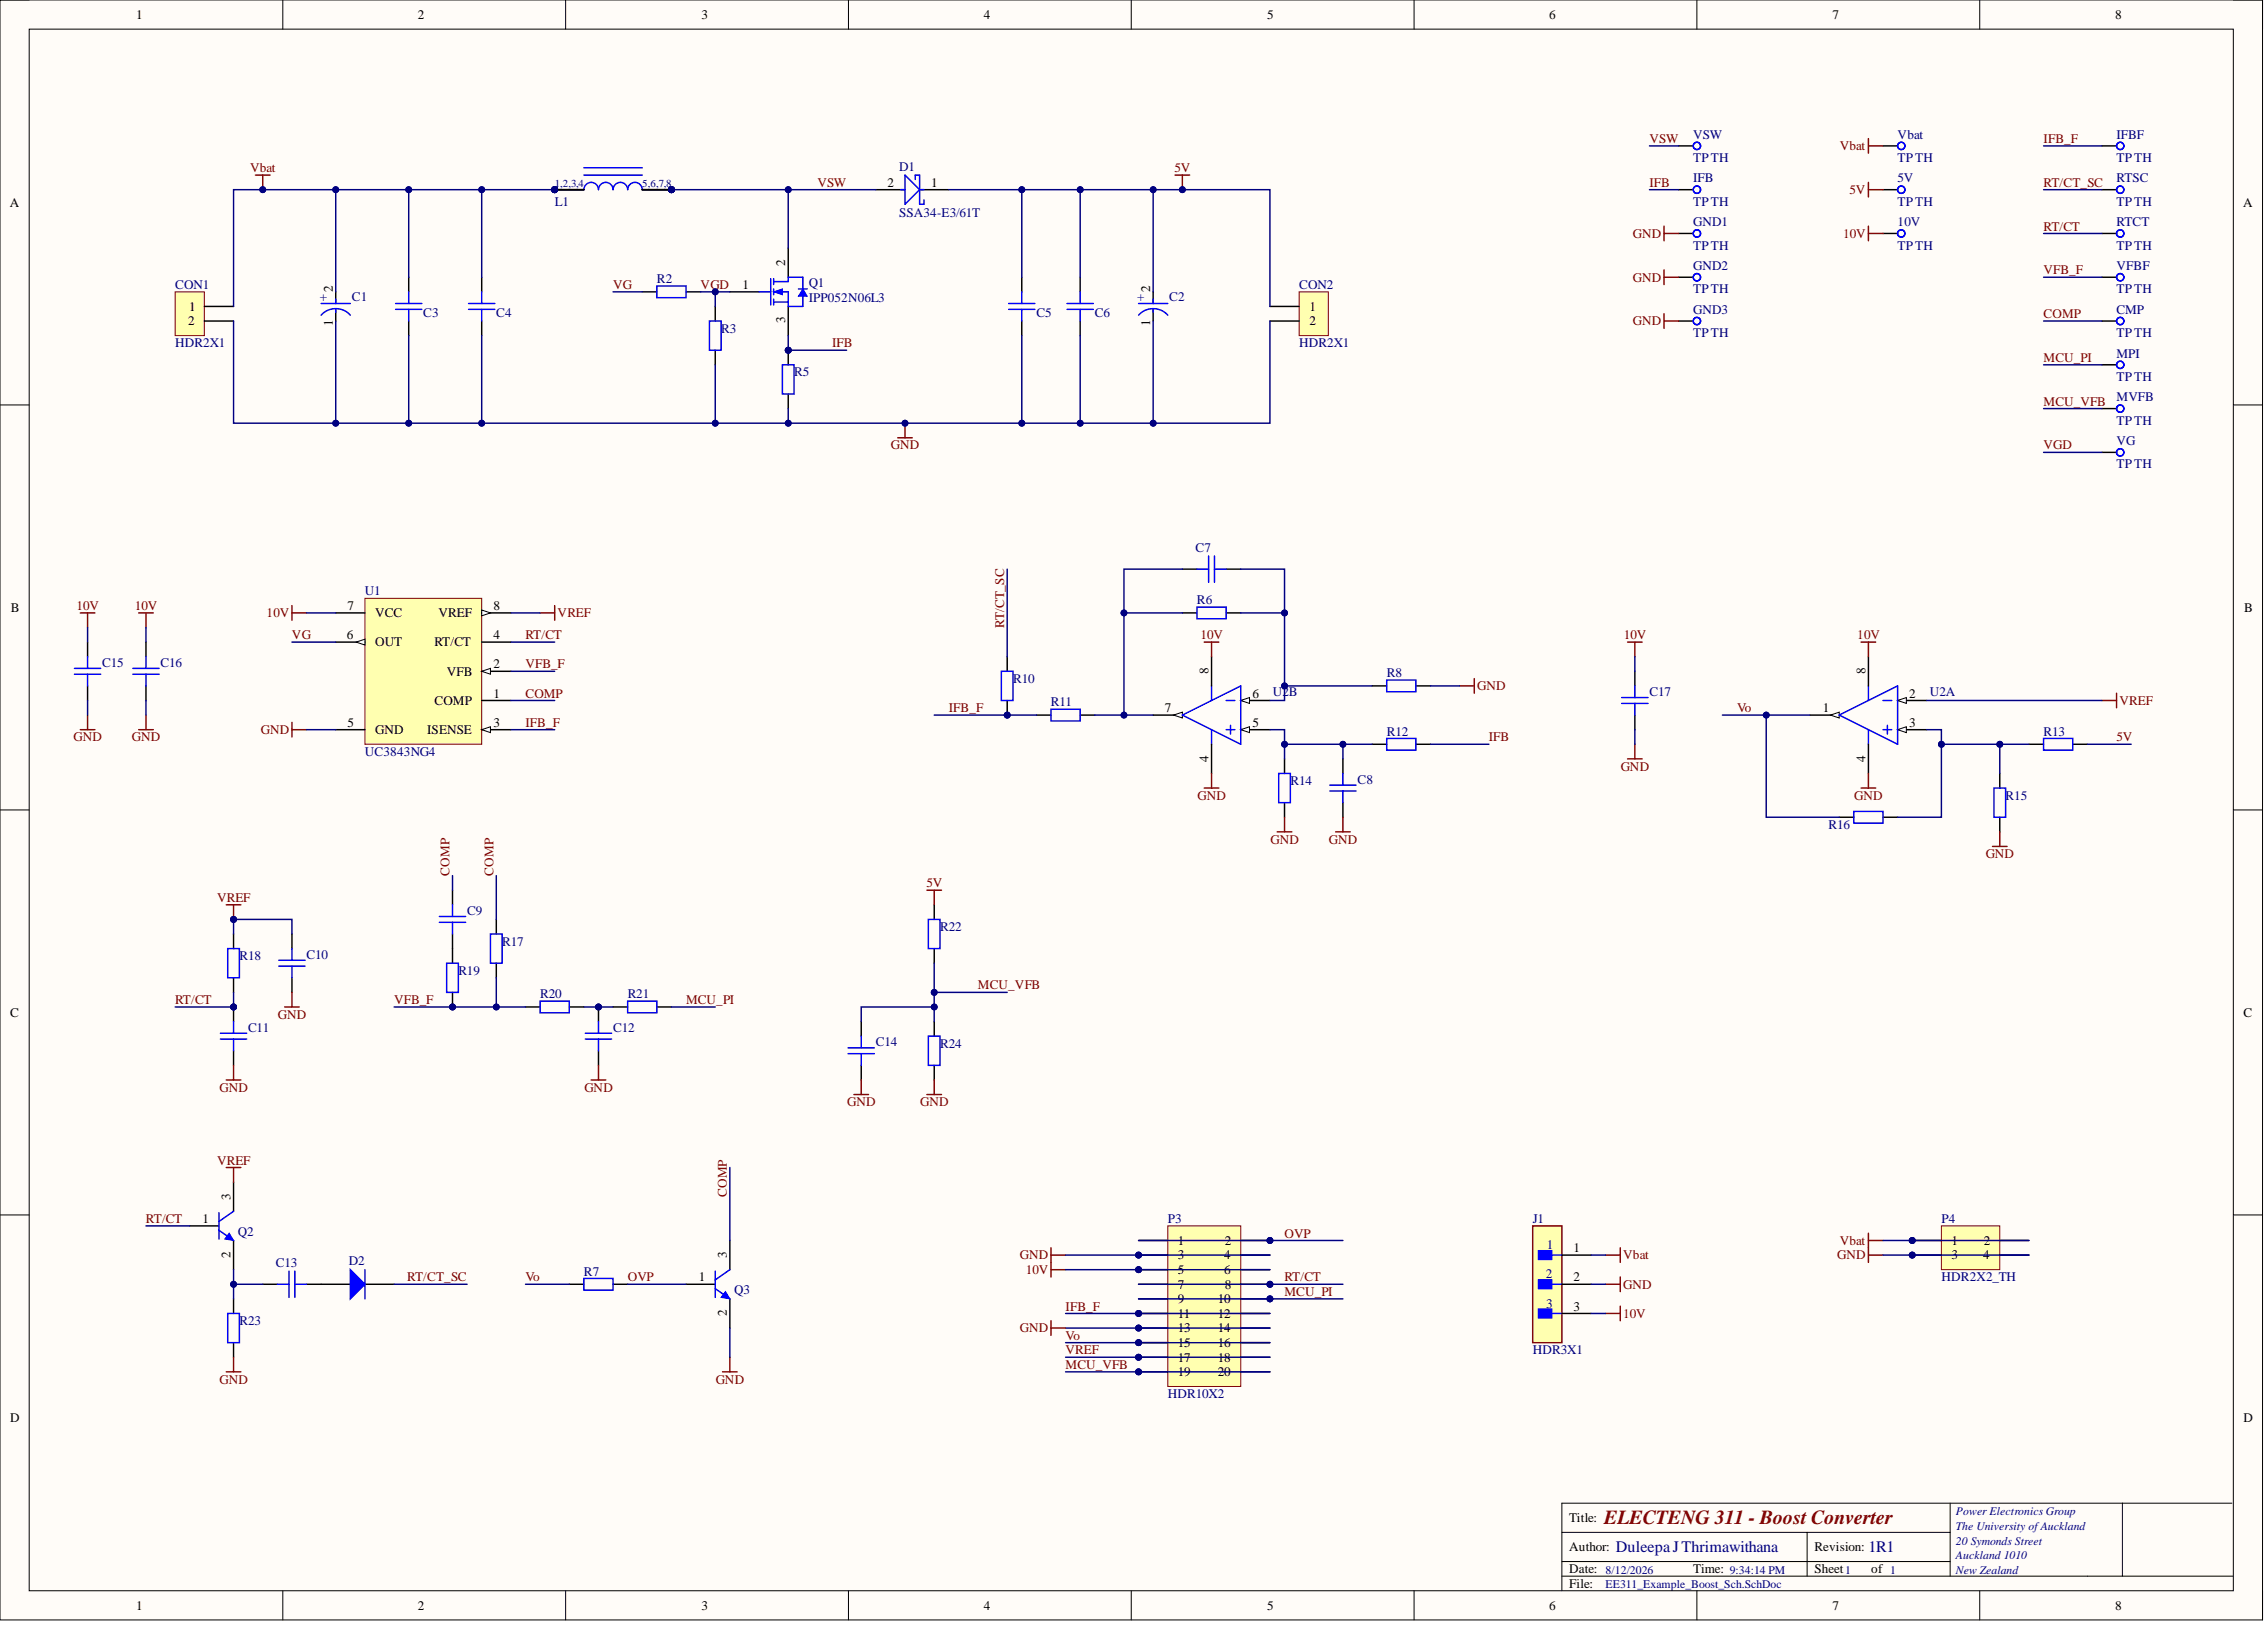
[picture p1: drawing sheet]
<svg xmlns="http://www.w3.org/2000/svg" width="393mm" height="282mm" viewBox="0 0 393 282" stroke-linecap="round" stroke-linejoin="round" font-family="sans-serif">
<defs><g id="words">
<text font-size="3.5" fill="#800000" x="278.3" y="264.3">ELECTENG 311 - Boost Converter</text>
<g font-size="2.8" fill="#000080">
<text x="280.4" y="269.3">DuleepaJThrimawithana</text>
<text x="324.2" y="269.3">1R1</text>
</g>
<g font-size="2.3">
<text x="23.6" y="3.3">1</text>
<text x="72.5" y="3.3">2</text>
<text x="121.7" y="3.3">3</text>
<text x="170.7" y="3.3">4</text>
<text x="219.8" y="3.3">5</text>
<text x="268.8" y="3.3">6</text>
<text x="317.9" y="3.3">7</text>
<text x="367" y="3.3">8</text>
<text x="1.7" y="35.9">A</text>
<text x="154" y="32.4">2</text>
<text x="161.6" y="32.4">1</text>
<text x="389.2" y="35.9">A</text>
<text x="136.3" y="46.1" transform="rotate(-90 136.3 46.1)">2</text>
<text x="32.8" y="53.9">1</text>
<text x="57.7" y="50.6" transform="rotate(-90 57.7 50.6)">2</text>
<text x="128.8" y="50.1">1</text>
<text x="199.6" y="50.6" transform="rotate(-90 199.6 50.6)">2</text>
<text x="227.2" y="53.9">1</text>
<text x="32.7" y="56.4">2</text>
<text x="57.7" y="56.5" transform="rotate(-90 57.7 56.5)">1</text>
<text x="136.3" y="56.1" transform="rotate(-90 136.3 56.1)">3</text>
<text x="199.6" y="56.5" transform="rotate(-90 199.6 56.5)">1</text>
<text x="227.2" y="56.4">2</text>
<text x="1.9" y="106.1">B</text>
<text x="60.3" y="105.8">7</text>
<text x="65.1" y="107.1">VCC</text>
<text x="76.1" y="107.1">VREF</text>
<text x="85.6" y="105.8">8</text>
<text x="389.4" y="106.1">B</text>
<text x="60.2" y="110.9">6</text>
<text x="65.1" y="112.1">OUT</text>
<text x="75.4" y="112.1">RT/CT</text>
<text x="85.6" y="110.9">4</text>
<text x="77.5" y="117.2">VFB</text>
<text x="85.6" y="115.9">2</text>
<text x="209.7" y="116.9" transform="rotate(-90 209.7 116.9)">8</text>
<text x="323.7" y="116.9" transform="rotate(-90 323.7 116.9)">8</text>
<text x="75.4" y="122.3">COMP</text>
<text x="85.6" y="121">1</text>
<text x="202.1" y="123.5">7</text>
<text x="217.3" y="121">6</text>
<text x="316.3" y="123.5">1</text>
<text x="331.3" y="121">2</text>
<text x="60.3" y="126.1">5</text>
<text x="65.1" y="127.3">GND</text>
<text x="74.1" y="127.3">ISENSE</text>
<text x="85.6" y="126.1">3</text>
<text x="217.3" y="126.1">5</text>
<text x="331.3" y="126.1">3</text>
<text x="209.7" y="132.2" transform="rotate(-90 209.7 132.2)">4</text>
<text x="323.7" y="132.2" transform="rotate(-90 323.7 132.2)">4</text>
<text x="1.8" y="176.4">C</text>
<text x="389.3" y="176.4">C</text>
<text x="40" y="208.1" transform="rotate(-90 40 208.1)">3</text>
<text x="35.1" y="212.1">1</text>
<text x="204.4" y="215.9">1</text>
<text x="212.5" y="215.9">2</text>
<text x="338.6" y="215.9">1</text>
<text x="344.2" y="215.9">2</text>
<text x="40" y="218.2" transform="rotate(-90 40 218.2)">2</text>
<text x="126.1" y="218.2" transform="rotate(-90 126.1 218.2)">3</text>
<text x="204.4" y="218.5">3</text>
<text x="204.4" y="221">5</text>
<text x="212.4" y="218.5">4</text>
<text x="212.4" y="221">6</text>
<text x="273" y="217.2">1</text>
<text x="338.6" y="218.5">3</text>
<text x="344.1" y="218.5">4</text>
<text x="121.2" y="222.3">1</text>
<text x="204.4" y="223.5">7</text>
<text x="204.4" y="226.1">9</text>
<text x="211.3" y="226.1">10</text>
<text x="212.5" y="223.5">8</text>
<text x="273" y="222.3">2</text>
<text x="273" y="227.3">3</text>
<text x="126.1" y="228.3" transform="rotate(-90 126.1 228.3)">2</text>
<text x="204.4" y="228.6">11</text>
<text x="204.4" y="231.1">13</text>
<text x="204.4" y="233.7">15</text>
<text x="211.3" y="228.6">12</text>
<text x="211.3" y="231.1">14</text>
<text x="211.3" y="233.7">16</text>
<text x="204.4" y="236.2">17</text>
<text x="204.4" y="238.7">19</text>
<text x="211.3" y="236.2">18</text>
<text x="211.3" y="238.7">20</text>
<text x="1.8" y="246.6">D</text>
<text x="389.3" y="246.6">D</text>
<text x="272.3" y="264">Title:</text>
<text x="272.3" y="269.1">Author:</text>
<text x="314.8" y="269.1">Revision:</text>
<text x="272.3" y="272.9">Date:</text>
<text x="272.3" y="275.4">File:</text>
<text x="293.8" y="272.9">Time:</text>
<text x="314.8" y="272.9">Sheet</text>
<text x="324.7" y="272.9">of</text>
<text x="23.6" y="279.2">1</text>
<text x="72.5" y="279.2">2</text>
<text x="121.7" y="279.2">3</text>
<text x="170.7" y="279.2">4</text>
<text x="219.8" y="279.2">5</text>
<text x="268.8" y="279.2">6</text>
<text x="317.9" y="279.2">7</text>
<text x="367" y="279.2">8</text>
</g>
<g font-size="2.3" fill="#800000">
<text x="43.4" y="29.9">Vbat</text>
<text x="203.8" y="29.9">5V</text>
<text x="286.2" y="24.8">VSW</text>
<text x="319.2" y="26.1">Vbat</text>
<text x="354.6" y="24.8">IFB_F</text>
<text x="141.8" y="32.4">VSW</text>
<text x="286.2" y="32.4">IFB</text>
<text x="320.9" y="33.7">5V</text>
<text x="354.6" y="32.4">RT/CT_SC</text>
<text x="283.3" y="41.3">GND</text>
<text x="319.8" y="41.3">10V</text>
<text x="354.6" y="40">RT/CT</text>
<text x="354.6" y="47.6">VFB_F</text>
<text x="106.4" y="50.1">VG</text>
<text x="121.6" y="50.1">VGD</text>
<text x="283.3" y="48.9">GND</text>
<text x="283.3" y="56.4">GND</text>
<text x="354.6" y="55.2">COMP</text>
<text x="144.4" y="60.2">IFB</text>
<text x="354.6" y="62.8">MCU_PI</text>
<text x="354.6" y="70.4">MCU_VFB</text>
<text x="154.6" y="78">GND</text>
<text x="354.6" y="78">VGD</text>
<text x="13.3" y="105.8">10V</text>
<text x="23.4" y="105.8">10V</text>
<text x="46.3" y="107.1">10V</text>
<text x="96.7" y="107.1">VREF</text>
<text x="50.7" y="110.9">VG</text>
<text x="91.2" y="110.9">RT/CT</text>
<text x="174.3" y="108.8" transform="rotate(-90 174.3 108.8)">RT/CT_SC</text>
<text x="208.3" y="110.9">10V</text>
<text x="281.7" y="110.9">10V</text>
<text x="322.2" y="110.9">10V</text>
<text x="91.2" y="115.9">VFB_F</text>
<text x="256.3" y="119.7">GND</text>
<text x="91.2" y="121">COMP</text>
<text x="164.6" y="123.5">IFB_F</text>
<text x="301.4" y="123.5">Vo</text>
<text x="367.8" y="122.3">VREF</text>
<text x="12.7" y="128.6">GND</text>
<text x="22.9" y="128.6">GND</text>
<text x="45.3" y="127.3">GND</text>
<text x="91.2" y="126.1">IFB_F</text>
<text x="258.3" y="128.6">IFB</text>
<text x="367.2" y="128.6">5V</text>
<text x="281.2" y="133.7">GND</text>
<text x="207.8" y="138.7">GND</text>
<text x="321.7" y="138.7">GND</text>
<text x="220.4" y="146.3">GND</text>
<text x="230.6" y="146.3">GND</text>
<text x="344.5" y="148.8">GND</text>
<text x="78" y="151.9" transform="rotate(-90 78 151.9)">COMP</text>
<text x="85.6" y="151.9" transform="rotate(-90 85.6 151.9)">COMP</text>
<text x="160.7" y="153.9">5V</text>
<text x="37.7" y="156.4">VREF</text>
<text x="169.7" y="171.6">MCU_VFB</text>
<text x="30.4" y="174.2">RT/CT</text>
<text x="48.2" y="176.7">GND</text>
<text x="68.4" y="174.2">VFB_F</text>
<text x="119" y="174.2">MCU_PI</text>
<text x="38.1" y="189.4">GND</text>
<text x="101.4" y="189.4">GND</text>
<text x="147" y="191.9">GND</text>
<text x="159.6" y="191.9">GND</text>
<text x="37.7" y="202">VREF</text>
<text x="126.1" y="207.6" transform="rotate(-90 126.1 207.6)">COMP</text>
<text x="25.3" y="212.1">RT/CT</text>
<text x="222.9" y="214.7">OVP</text>
<text x="319.2" y="215.9">Vbat</text>
<text x="177" y="218.5">GND</text>
<text x="178" y="221">10V</text>
<text x="281.6" y="218.5">Vbat</text>
<text x="318.8" y="218.5">GND</text>
<text x="70.7" y="222.3">RT/CT_SC</text>
<text x="91.2" y="222.3">Vo</text>
<text x="108.9" y="222.3">OVP</text>
<text x="184.9" y="227.3">IFB_F</text>
<text x="222.9" y="222.3">RT/CT</text>
<text x="222.9" y="224.8">MCU_PI</text>
<text x="281.6" y="223.5">GND</text>
<text x="177" y="231.1">GND</text>
<text x="184.9" y="232.4">Vo</text>
<text x="281.6" y="228.6">10V</text>
<text x="38.1" y="240">GND</text>
<text x="124.2" y="240">GND</text>
<text x="184.9" y="234.9">VREF</text>
<text x="184.9" y="237.5">MCU_VFB</text>
</g>
<g font-size="2.3" fill="#000080">
<text x="156" y="29.6">D1</text>
<text x="293.8" y="24">VSW</text>
<text x="293.8" y="28.1">TPTH</text>
<text x="329.3" y="24">Vbat</text>
<text x="329.3" y="28.1">TPTH</text>
<text x="367.2" y="24">IFBF</text>
<text x="367.2" y="28.1">TPTH</text>
<text x="96.2" y="35.7">L1</text>
<text x="293.8" y="31.6">IFB</text>
<text x="293.8" y="35.7">TPTH</text>
<text x="329.3" y="31.6">5V</text>
<text x="329.3" y="35.7">TPTH</text>
<text x="367.2" y="31.6">RTSC</text>
<text x="367.2" y="35.7">TPTH</text>
<text x="156" y="37.7">SSA34-E3/61T</text>
<text x="293.8" y="39.2">GND1</text>
<text x="329.3" y="39.2">10V</text>
<text x="367.2" y="39.2">RTCT</text>
<text x="293.8" y="43.3">TPTH</text>
<text x="293.8" y="46.8">GND2</text>
<text x="329.3" y="43.3">TPTH</text>
<text x="367.2" y="43.3">TPTH</text>
<text x="367.2" y="46.8">VFBF</text>
<text x="30.4" y="50.1">CON1</text>
<text x="55.5" y="52.1">+</text>
<text x="61" y="52.1">C1</text>
<text x="114" y="49.1">R2</text>
<text x="140.3" y="49.9">Q1</text>
<text x="140.3" y="52.4">IPP052N06L3</text>
<text x="197.3" y="52.1">+</text>
<text x="202.9" y="52.1">C2</text>
<text x="225.4" y="50.1">CON2</text>
<text x="293.8" y="50.9">TPTH</text>
<text x="367.2" y="50.9">TPTH</text>
<text x="73.4" y="54.9">C3</text>
<text x="86.1" y="54.9">C4</text>
<text x="125.1" y="57.7">R3</text>
<text x="179.8" y="54.9">C5</text>
<text x="190" y="54.9">C6</text>
<text x="293.8" y="54.4">GND3</text>
<text x="293.8" y="58.5">TPTH</text>
<text x="367.2" y="54.4">CMP</text>
<text x="367.2" y="58.5">TPTH</text>
<text x="30.4" y="60.2">HDR2X1</text>
<text x="137.8" y="65.3">R5</text>
<text x="225.4" y="60.2">HDR2X1</text>
<text x="367.2" y="62">MPI</text>
<text x="367.2" y="66.1">TPTH</text>
<text x="367.2" y="69.6">MVFB</text>
<text x="367.2" y="73.7">TPTH</text>
<text x="367.2" y="77.2">VG</text>
<text x="367.2" y="81.3">TPTH</text>
<text x="207.4" y="95.7">C7</text>
<text x="63.3" y="103.3">U1</text>
<text x="207.7" y="104.8">R6</text>
<text x="17.7" y="115.7">C15</text>
<text x="27.9" y="115.7">C16</text>
<text x="175.8" y="118.5">R10</text>
<text x="240.6" y="117.5">R8</text>
<text x="182.4" y="122.5">R11</text>
<text x="220.9" y="120.7">U2B</text>
<text x="286.2" y="120.7">C17</text>
<text x="334.8" y="120.7">U2A</text>
<text x="63.3" y="131.1">UC3843NG4</text>
<text x="240.6" y="127.6">R12</text>
<text x="354.6" y="127.6">R13</text>
<text x="223.9" y="136.2">R14</text>
<text x="235.5" y="135.9">C8</text>
<text x="317.3" y="143.8">R16</text>
<text x="348" y="138.7">R15</text>
<text x="81" y="158.7">C9</text>
<text x="163.1" y="161.5">R22</text>
<text x="41.5" y="166.6">R18</text>
<text x="53.2" y="166.3">C10</text>
<text x="87.1" y="164">R17</text>
<text x="79.5" y="169.1">R19</text>
<text x="93.7" y="173.1">R20</text>
<text x="108.9" y="173.1">R21</text>
<text x="43.1" y="179">C11</text>
<text x="106.4" y="179">C12</text>
<text x="152" y="181.5">C14</text>
<text x="163.1" y="181.8">R24</text>
<text x="41.3" y="214.4">Q2</text>
<text x="202.6" y="212.1">P3</text>
<text x="265.9" y="212.1">J1</text>
<text x="336.9" y="212.1">P4</text>
<text x="47.9" y="219.7">C13</text>
<text x="60.5" y="219.5">D2</text>
<text x="101.3" y="221.2">R7</text>
<text x="268.2" y="221.8">2</text>
<text x="268.4" y="216.7">1</text>
<text x="127.4" y="224.5">Q3</text>
<text x="268.3" y="226.8">3</text>
<text x="336.9" y="222.3">HDR2X2_TH</text>
<text x="41.5" y="229.9">R23</text>
<text x="265.9" y="234.9">HDR3X1</text>
<text x="202.6" y="242.5">HDR10X2</text>
</g>
<g font-size="2" fill="#000080">
<text x="339.4" y="262.9">Power Electronics Group</text>
<text x="339.4" y="265.4">The University ofAuckland</text>
<text x="339.4" y="267.9">20 Symonds Street</text>
<text x="278.6" y="273">8/12/2026</text>
<text x="278.6" y="275.5">EE311_Example_Boost_Sch.SchDoc</text>
<text x="300.1" y="273">9:34:14 PM</text>
<text x="320.1" y="273">1</text>
<text x="328" y="273">1</text>
<text x="339.4" y="270.4">Auckland 1010</text>
<text x="339.4" y="273">New Zealand</text>
</g>
<g font-size="1.9" fill="#000080">
<text x="96.2" y="32.5">1,2,3,4</text>
<text x="111.4" y="32.5">5,6,7,8</text>
</g>
</g></defs>
<path d="M0 0h392.6v281h-392.6z" fill-rule="evenodd" fill="#fffcf8"/>
<path d="M0 0h392.6v281h-392.6z" fill="none" stroke="#000" stroke-width=".17"/>
<path d="M5.1 5.1h382.4v270.8h-382.4z" fill-rule="evenodd" fill="#fffcf8"/>
<g fill="none" stroke="#000" stroke-width=".17">
<path d="M0 0h5.1M49.1 0v5.1M98.1 0v5.1M147.2 0v5.1M196.3 0v5.1M245.4 0v5.1M294.4 0v5.1M343.5 0v5.1M387.5 0h5.1v5.1M5.1 5.1h382.4v270.8h-382.4zM0 70.2h5.1M387.5 70.2h5.1"/>
<path d="M0 140.5h5.1M387.5 140.5h5.1M0 210.7h5.1M387.5 210.7h5.1M49.1 275.9v5.1M98.1 275.9v5.1M147.2 275.9v5.1M196.3 275.9v5.1M245.4 275.9v5.1M271 265.8h67.4M271 273.4h116.5M271 270.9h67.4"/>
<path d="M294.4 275.9v5.1M313.6 265.8v7.6M338.4 260.7v12.7M343.5 275.9v5.1M368.3 260.7v12.7M387.3 260.7h-116.3v15.2M392.6 275.9v5.1"/>
</g>
<path d="M152 32.9h5M159.6 32.9h5M111.4 50.6h2.6M119 50.6h2.6" fill="none" stroke="#000" stroke-width=".25"/>
<path d="M156.3 32.9h.7M157 30.4l2.6 2.5-2.6 2.5zM158.8 31.1v-.7h.8v5h.7v-.7M159.6 32.9h.7M114 49.6h5v2h-5z" fill="none" stroke="#00f" stroke-width=".25"/>
<circle cx="96.2" cy="32.9" r=".51" fill="#000080"/>
<circle cx="96.2" cy="32.9" r=".51" fill="none" stroke="#000080" stroke-width=".17"/>
<circle cx="116.5" cy="32.9" r=".51" fill="#000080"/>
<circle cx="116.5" cy="32.9" r=".51" fill="none" stroke="#000080" stroke-width=".17"/>
<circle cx="96.2" cy="32.9" r=".51" fill="#000080"/>
<circle cx="96.2" cy="32.9" r=".51" fill="none" stroke="#000080" stroke-width=".17"/>
<circle cx="96.2" cy="32.9" r=".51" fill="#000080"/>
<circle cx="96.2" cy="32.9" r=".51" fill="none" stroke="#000080" stroke-width=".17"/>
<circle cx="96.2" cy="32.9" r=".51" fill="#000080"/>
<circle cx="96.2" cy="32.9" r=".51" fill="none" stroke="#000080" stroke-width=".17"/>
<circle cx="116.5" cy="32.9" r=".51" fill="#000080"/>
<circle cx="116.5" cy="32.9" r=".51" fill="none" stroke="#000080" stroke-width=".17"/>
<circle cx="116.5" cy="32.9" r=".51" fill="#000080"/>
<circle cx="116.5" cy="32.9" r=".51" fill="none" stroke="#000080" stroke-width=".17"/>
<circle cx="116.5" cy="32.9" r=".51" fill="#000080"/>
<circle cx="116.5" cy="32.9" r=".51" fill="none" stroke="#000080" stroke-width=".17"/>
<path d="M96.2 32.9h5.1" fill="none" stroke="#000" stroke-width=".25"/>
<circle cx="96.2" cy="32.9" r=".51" fill="#000080"/>
<circle cx="96.2" cy="32.9" r=".51" fill="none" stroke="#000080" stroke-width=".17"/>
<path d="M111.4 32.9h5.1" fill="none" stroke="#000" stroke-width=".25"/>
<circle cx="116.5" cy="32.9" r=".51" fill="#000080"/>
<circle cx="116.5" cy="32.9" r=".51" fill="none" stroke="#000080" stroke-width=".17"/>
<path d="M101.3 32.9a1.27 1.27 0 0 1 1.3-1.3 1.27 1.27 0 0 1 1.2 1.3 1.27 1.27 0 0 1 1.3-1.3 1.27 1.27 0 0 1 1.3 1.3 1.27 1.27 0 0 1 1.2-1.3 1.27 1.27 0 0 1 1.3 1.3 1.27 1.27 0 0 1 1.3-1.3 1.27 1.27 0 0 1 1.2 1.3M101.3 30.4h10.1M101.3 29.1h10.1" fill="none" stroke="#00f" stroke-width=".25"/>
<path d="M96.2 32.9h5.1" fill="none" stroke="#000" stroke-width=".25"/>
<circle cx="96.2" cy="32.9" r=".51" fill="#000080"/>
<circle cx="96.2" cy="32.9" r=".51" fill="none" stroke="#000080" stroke-width=".17"/>
<path d="M96.2 32.9h5.1" fill="none" stroke="#000" stroke-width=".25"/>
<circle cx="96.2" cy="32.9" r=".51" fill="#000080"/>
<circle cx="96.2" cy="32.9" r=".51" fill="none" stroke="#000080" stroke-width=".17"/>
<path d="M96.2 32.9h5.1" fill="none" stroke="#000" stroke-width=".25"/>
<circle cx="96.2" cy="32.9" r=".51" fill="#000080"/>
<circle cx="96.2" cy="32.9" r=".51" fill="none" stroke="#000080" stroke-width=".17"/>
<path d="M111.4 32.9h5.1" fill="none" stroke="#000" stroke-width=".25"/>
<circle cx="116.5" cy="32.9" r=".51" fill="#000080"/>
<circle cx="116.5" cy="32.9" r=".51" fill="none" stroke="#000080" stroke-width=".17"/>
<path d="M111.4 32.9h5.1" fill="none" stroke="#000" stroke-width=".25"/>
<circle cx="116.5" cy="32.9" r=".51" fill="#000080"/>
<circle cx="116.5" cy="32.9" r=".51" fill="none" stroke="#000080" stroke-width=".17"/>
<path d="M111.4 32.9h5.1" fill="none" stroke="#000" stroke-width=".25"/>
<circle cx="116.5" cy="32.9" r=".51" fill="#000080"/>
<circle cx="116.5" cy="32.9" r=".51" fill="none" stroke="#000080" stroke-width=".17"/>
<path d="M70.9 48.1v2.5M70.9 55.7v2.5M83.6 48.1v2.5M83.6 55.7v2.5M124.1 53.2v2.5M177.3 48.1v2.5M177.3 55.7v2.5M187.4 48.1v2.5M187.4 55.7v2.5M124.1 60.7v2.6" fill="none" stroke="#000" stroke-width=".25"/>
<g fill="none" stroke="#00f" stroke-width=".25">
<path d="M68.6 52.6h4.6M68.6 53.7h4.6M70.9 50.6v2M70.9 53.7v2M81.3 52.6h4.6M81.3 53.7h4.6M83.6 50.6v2M83.6 53.7v2M123.1 55.7h2v5h-2zM175 52.6h4.6M175 53.7h4.6M177.3 50.6v2"/>
<path d="M177.3 53.7v2M185.1 52.6h4.6M185.1 53.7h4.6M187.4 50.6v2M187.4 53.7v2"/>
</g>
<circle cx="136.8" cy="60.7" r=".51" fill="#000080"/>
<circle cx="136.8" cy="60.7" r=".51" fill="none" stroke="#000080" stroke-width=".17"/>
<path d="M136.8 60.7v2.6" fill="none" stroke="#000" stroke-width=".25"/>
<circle cx="136.8" cy="60.7" r=".51" fill="#000080"/>
<circle cx="136.8" cy="60.7" r=".51" fill="none" stroke="#000080" stroke-width=".17"/>
<path d="M136.8 68.3v2.6M200.1 124h5.1" fill="none" stroke="#000" stroke-width=".25"/>
<path d="M135.8 63.3h2v5h-2z" fill="none" stroke="#00f" stroke-width=".25"/>
<path d="M203.6 124l1.6-.5v1z" fill="#f8fcff"/>
<path d="M203.6 124l1.6-.5v1z" fill="none" stroke="#000" stroke-width=".17"/>
<path d="M215.3 121.5h5" fill="none" stroke="#000" stroke-width=".25"/>
<path d="M215.3 121.5l1.5-.5v1z" fill="#f8fcff"/>
<path d="M215.3 121.5l1.5-.5v1z" fill="none" stroke="#000" stroke-width=".17"/>
<path d="M215.3 126.6h5" fill="none" stroke="#000" stroke-width=".25"/>
<path d="M215.3 126.6l1.5-.5v1z" fill="#f8fcff"/>
<path d="M215.3 126.6l1.5-.5v1z" fill="none" stroke="#000" stroke-width=".17"/>
<path d="M210.2 119v2.5M205.2 124l10.1-5v10.1zM210.2 126.6v2.5M212.7 121.5h1.6M212.7 126.6h1.6M213.5 125.8v1.5" fill="none" stroke="#00f" stroke-width=".25"/>
<path d="M210.2 113.9v5.1M210.2 129.1v5.1" fill="none" stroke="#000" stroke-width=".25"/>
<path d="M44.3 30.4h2.6M45.6 30.4v2.5" fill="none" stroke="#800000" stroke-width=".25"/>
<circle cx="45.6" cy="32.9" r=".51" fill="#000080"/>
<circle cx="45.6" cy="32.9" r=".51" fill="none" stroke="#000080" stroke-width=".17"/>
<path d="M203.9 30.4h2.5M205.2 30.4v2.5" fill="none" stroke="#800000" stroke-width=".25"/>
<circle cx="205.2" cy="32.9" r=".51" fill="#000080"/>
<circle cx="205.2" cy="32.9" r=".51" fill="none" stroke="#000080" stroke-width=".17"/>
<path d="M155.8 75.9h2.5M157 73.4v2.5" fill="none" stroke="#800000" stroke-width=".25"/>
<circle cx="157" cy="73.4" r=".51" fill="#000080"/>
<circle cx="157" cy="73.4" r=".51" fill="none" stroke="#000080" stroke-width=".17"/>
<path d="M30.4 50.6h5.1v7.6h-5.1z" fill-rule="evenodd" fill="#ffffb0"/>
<path d="M30.4 50.6h5.1v7.6h-5.1z" fill="none" stroke="#800000" stroke-width=".17"/>
<path d="M35.5 53.2h5M35.5 55.7h5" fill="none" stroke="#000" stroke-width=".25"/>
<path d="M225.4 50.6h5.1v7.6h-5.1z" fill-rule="evenodd" fill="#ffffb0"/>
<path d="M225.4 50.6h5.1v7.6h-5.1z" fill="none" stroke="#800000" stroke-width=".17"/>
<g fill="none" stroke="#000" stroke-width=".25">
<path d="M220.3 53.2h5.1M220.3 55.7h5.1M205.2 98.7h2.5M212.7 98.7h2.6M205.2 106.3h2.5M212.7 106.3h2.6M238.1 119h2.5M245.7 119h2.5M222.9 131.6v2.6M222.9 139.2v2.6M233 131.6v2.6M233 139.2v2.6"/>
<path d="M238.1 129.1h2.5M245.7 129.1h2.5M314.1 124h5"/>
</g>
<path d="M207.7 98.7h2M209.7 96.4v4.6M210.7 98.7h2M210.7 96.4v4.6M207.7 105.3h5v2h-5zM240.6 118h5.1v2h-5.1zM221.9 134.2h2v5h-2zM230.7 137.2h4.6M230.7 136.2h4.6M233 134.2v2M233 137.2v2M240.6 128.1h5.1v2h-5.1z" fill="none" stroke="#00f" stroke-width=".25"/>
<path d="M208.9 111.4h2.6M210.2 111.4v2.5M253.3 119h2.5M255.8 117.7v2.5M208.9 136.7h2.6M210.2 134.2v2.5M221.6 144.3h2.5M222.9 141.8v2.5M231.7 144.3h2.6M233 141.8v2.5" fill="none" stroke="#800000" stroke-width=".25"/>
<path d="M317.6 124l1.5-.5v1z" fill="#f8fcff"/>
<path d="M317.6 124l1.5-.5v1z" fill="none" stroke="#000" stroke-width=".17"/>
<path d="M329.3 121.5h5" fill="none" stroke="#000" stroke-width=".25"/>
<path d="M329.3 121.5l1.5-.5v1z" fill="#f8fcff"/>
<path d="M329.3 121.5l1.5-.5v1z" fill="none" stroke="#000" stroke-width=".17"/>
<path d="M329.3 126.6h5" fill="none" stroke="#000" stroke-width=".25"/>
<path d="M329.3 126.6l1.5-.5v1z" fill="#f8fcff"/>
<path d="M329.3 126.6l1.5-.5v1z" fill="none" stroke="#000" stroke-width=".17"/>
<path d="M324.2 119v2.5M182.4 123h5v2h-5zM319.1 124l10.2-5v10.1zM324.2 126.6v2.5M326.7 121.5h1.5M326.7 126.6h1.5M327.5 125.8v1.5M346 136.7h2v5.1h-2zM354.6 128.1h5v2h-5z" fill="none" stroke="#00f" stroke-width=".25"/>
<path d="M324.2 113.9v5.1M179.8 124h2.6M187.4 124h2.6M324.2 129.1v5.1M347 134.2v2.5M352 129.1h2.6M359.6 129.1h2.6M347 141.8v2.5" fill="none" stroke="#000" stroke-width=".25"/>
<path d="M322.9 111.4h2.6M324.2 111.4v2.5M322.9 136.7h2.6M324.2 134.2v2.5M345.7 146.8h2.5M347 144.3v2.5" fill="none" stroke="#800000" stroke-width=".25"/>
<circle cx="174.8" cy="124" r=".51" fill="#000080"/>
<circle cx="174.8" cy="124" r=".51" fill="none" stroke="#000080" stroke-width=".17"/>
<path d="M174.8 121.5v2.5" fill="none" stroke="#000" stroke-width=".25"/>
<circle cx="174.8" cy="124" r=".51" fill="#000080"/>
<circle cx="174.8" cy="124" r=".51" fill="none" stroke="#000080" stroke-width=".17"/>
<path d="M58.3 50.6v2M58.3 53.7v2M200.1 50.6v2M200.1 53.7v2M174.8 113.9v2.5M32.9 212.6h5.1M40.5 205v5.1M40.5 215.2v5" fill="none" stroke="#000" stroke-width=".25"/>
<path d="M55.7 54.7a3.4 3.4 0 0 1 5.1 0M55.7 52.6h5.1M58.3 51.9v.7M58.3 53.7v.5M197.6 54.7a3.4 3.4 0 0 1 5 0M197.6 52.6h5M200.1 51.9v.7M200.1 53.7v.5M173.7 116.4h2.1v5.1h-2.1zM38 213.4l2.5 1.8M38 210.4v4.5M40.5 210.1l-2.5 1.8" fill="none" stroke="#00f" stroke-width=".25"/>
<path d="M39.8 213.9l.7 1.3-1.5-.3z" fill="#00f"/>
<path d="M39.8 213.9l.7 1.3-1.5-.3z" fill="none" stroke="#00f" stroke-width=".17"/>
<path d="M39.3 202.5h2.5M40.5 202.5v2.5M39.3 238h2.5M40.5 235.4v2.6" fill="none" stroke="#800000" stroke-width=".25"/>
<path d="M40.5 225.3v2.5M40.5 232.9v2.5M45.6 222.8h2.5M53.2 222.8h2.5" fill="none" stroke="#000" stroke-width=".25"/>
<path d="M39.5 227.8h2v5.1h-2zM48.1 222.8h2M50.1 220.5v4.5M51.2 222.8h2M51.2 220.5v4.5" fill="none" stroke="#00f" stroke-width=".25"/>
<path d="M63.3 103.8h20.3v25.3h-20.3z" fill-rule="evenodd" fill="#ffffb0"/>
<path d="M63.3 103.8h20.3v25.3h-20.3z" fill="none" stroke="#800000" stroke-width=".17"/>
<path d="M83.6 116.4h5M83.6 121.5h5" fill="none" stroke="#000" stroke-width=".25"/>
<path d="M83.6 116.4l1.5-.5v1z" fill="#f8fcff"/>
<path d="M83.6 116.4l1.5-.5v1z" fill="none" stroke="#000" stroke-width=".17"/>
<path d="M83.6 126.6h5" fill="none" stroke="#000" stroke-width=".25"/>
<path d="M83.6 126.6l1.5-.5v1z" fill="#f8fcff"/>
<path d="M83.6 126.6l1.5-.5v1z" fill="none" stroke="#000" stroke-width=".17"/>
<path d="M58.3 111.4h5M83.6 111.4h5M58.3 126.6h5" fill="none" stroke="#000" stroke-width=".25"/>
<path d="M61.8 111.4l1.5-.5v1z" fill="#f8fcff"/>
<path d="M61.8 111.4l1.5-.5v1z" fill="none" stroke="#000" stroke-width=".17"/>
<path d="M58.3 106.3h5M83.6 106.3h5" fill="none" stroke="#000" stroke-width=".25"/>
<path d="M83.6 105.8l1.5 .5-1.5 .5z" fill="#f8fcff"/>
<path d="M83.6 105.8l1.5 .5-1.5 .5z" fill="none" stroke="#000" stroke-width=".17"/>
<path d="M50.7 105.1v2.5M50.7 106.3h2.5M93.7 106.3h2.5M96.2 105.1v2.5M50.7 125.3v2.5M50.7 126.6h2.5" fill="none" stroke="#800000" stroke-width=".25"/>
<path d="M40.5 162v2.5M40.5 169.6v2.5" fill="none" stroke="#000" stroke-width=".25"/>
<path d="M39.5 164.5h2v5.1h-2z" fill="none" stroke="#00f" stroke-width=".25"/>
<circle cx="40.5" cy="174.7" r=".51" fill="#000080"/>
<circle cx="40.5" cy="174.7" r=".51" fill="none" stroke="#000080" stroke-width=".17"/>
<path d="M40.5 174.7v2.5" fill="none" stroke="#000" stroke-width=".25"/>
<circle cx="40.5" cy="174.7" r=".51" fill="#000080"/>
<circle cx="40.5" cy="174.7" r=".51" fill="none" stroke="#000080" stroke-width=".17"/>
<path d="M50.7 162v2.5M50.7 169.6v2.5M40.5 182.3v2.5" fill="none" stroke="#000" stroke-width=".25"/>
<path d="M38.2 179.2h4.6M40.5 177.2v2M48.4 167.6h4.5M48.4 166.6h4.5M50.7 164.5v2.1M50.7 167.6v2M38.2 180.2h4.6M40.5 180.2v2.1" fill="none" stroke="#00f" stroke-width=".25"/>
<path d="M39.3 156.9h2.5M40.5 156.9v2.6" fill="none" stroke="#800000" stroke-width=".25"/>
<circle cx="40.5" cy="159.5" r=".51" fill="#000080"/>
<circle cx="40.5" cy="159.5" r=".51" fill="none" stroke="#000080" stroke-width=".17"/>
<path d="M49.4 174.7h2.5M50.7 172.1v2.6M39.3 187.3h2.5M40.5 184.8v2.5" fill="none" stroke="#800000" stroke-width=".25"/>
<circle cx="78.5" cy="174.7" r=".51" fill="#000080"/>
<circle cx="78.5" cy="174.7" r=".51" fill="none" stroke="#000080" stroke-width=".17"/>
<path d="M78.5 164.5v2.6M78.5 172.1v2.6" fill="none" stroke="#000" stroke-width=".25"/>
<circle cx="78.5" cy="174.7" r=".51" fill="#000080"/>
<circle cx="78.5" cy="174.7" r=".51" fill="none" stroke="#000080" stroke-width=".17"/>
<path d="M77.5 167.1h2v5h-2zM93.7 173.7h5.1v2h-5.1zM108.9 173.7h5.1v2h-5.1z" fill="none" stroke="#00f" stroke-width=".25"/>
<path d="M91.2 174.7h2.5M98.8 174.7h2.5M106.4 174.7h2.5M114 174.7h2.5" fill="none" stroke="#000" stroke-width=".25"/>
<circle cx="103.8" cy="174.7" r=".51" fill="#000080"/>
<circle cx="103.8" cy="174.7" r=".51" fill="none" stroke="#000080" stroke-width=".17"/>
<path d="M103.8 174.7v2.5" fill="none" stroke="#000" stroke-width=".25"/>
<circle cx="103.8" cy="174.7" r=".51" fill="#000080"/>
<circle cx="103.8" cy="174.7" r=".51" fill="none" stroke="#000080" stroke-width=".17"/>
<path d="M103.8 182.3v2.5M126.6 215.2v5M119 222.8h5.1M126.6 225.3v5.1" fill="none" stroke="#000" stroke-width=".25"/>
<path d="M101.6 179.2h4.5M103.8 177.2v2M101.6 180.2h4.5M103.8 180.2v2.1M124.1 223.5l2.5 1.8M124.1 220.5v4.5M126.6 220.2l-2.5 1.8" fill="none" stroke="#00f" stroke-width=".25"/>
<path d="M102.6 187.3h2.5M103.8 184.8v2.5" fill="none" stroke="#800000" stroke-width=".25"/>
<path d="M125.9 224l.7 1.3-1.5-.3z" fill="#00f"/>
<path d="M125.9 224l.7 1.3-1.5-.3z" fill="none" stroke="#00f" stroke-width=".17"/>
<path d="M160.8 154.4h2.6M162.1 154.4v2.5M148.2 189.9h2.5M149.4 187.3v2.6M160.8 189.9h2.6M162.1 187.3v2.6M125.4 238h2.5M126.6 235.4v2.6" fill="none" stroke="#800000" stroke-width=".25"/>
<path d="M162.1 156.9v2.6M149.4 177.2v2.5M162.1 164.5v2.6M162.1 177.2v2.5M149.4 184.8v2.5M162.1 184.8v2.5" fill="none" stroke="#000" stroke-width=".25"/>
<path d="M161.1 159.5h2v5h-2zM149.4 179.7v2.1M161.1 179.7h2v5.1h-2zM147.2 182.8h4.5M147.2 181.8h4.5M149.4 182.8v2" fill="none" stroke="#00f" stroke-width=".25"/>
<path d="M265.9 212.6h5.1v20.3h-5.1z" fill-rule="evenodd" fill="#ffffb0"/>
<path d="M265.9 212.6h5.1v20.3h-5.1z" fill="none" stroke="#800000" stroke-width=".25"/>
<path d="M266.9 216.9h2.3v1.6h-2.3z" fill-rule="evenodd" fill="#00f"/>
<path d="M266.9 216.9h2.3v1.6h-2.3zM269.2 217.7h1.8" fill="none" stroke="#00f" stroke-width=".25"/>
<path d="M266.9 222h2.3v1.5h-2.3z" fill-rule="evenodd" fill="#00f"/>
<path d="M266.9 222h2.3v1.5h-2.3zM269.2 222.8h1.8" fill="none" stroke="#00f" stroke-width=".25"/>
<path d="M266.9 227.1h2.3v1.5h-2.3z" fill-rule="evenodd" fill="#00f"/>
<path d="M266.9 227.1h2.3v1.5h-2.3zM269.2 227.8h1.8" fill="none" stroke="#00f" stroke-width=".25"/>
<path d="M271 217.7h5.1M271 222.8h5.1M271 227.8h5.1" fill="none" stroke="#000" stroke-width=".25"/>
<path d="M278.6 217.7h2.5M281.1 216.4v2.6M278.6 222.8h2.5M278.6 227.8h2.5M281.1 221.5v2.5M281.1 226.6v2.5" fill="none" stroke="#800000" stroke-width=".25"/>
<circle cx="220.3" cy="215.2" r=".51" fill="#000080"/>
<circle cx="220.3" cy="215.2" r=".51" fill="none" stroke="#000080" stroke-width=".17"/>
<circle cx="197.6" cy="217.7" r=".51" fill="#000080"/>
<circle cx="197.6" cy="217.7" r=".51" fill="none" stroke="#000080" stroke-width=".17"/>
<circle cx="197.6" cy="220.2" r=".51" fill="#000080"/>
<circle cx="197.6" cy="220.2" r=".51" fill="none" stroke="#000080" stroke-width=".17"/>
<circle cx="220.3" cy="222.8" r=".51" fill="#000080"/>
<circle cx="220.3" cy="222.8" r=".51" fill="none" stroke="#000080" stroke-width=".17"/>
<circle cx="220.3" cy="225.3" r=".51" fill="#000080"/>
<circle cx="220.3" cy="225.3" r=".51" fill="none" stroke="#000080" stroke-width=".17"/>
<circle cx="197.6" cy="227.8" r=".51" fill="#000080"/>
<circle cx="197.6" cy="227.8" r=".51" fill="none" stroke="#000080" stroke-width=".17"/>
<circle cx="197.6" cy="230.4" r=".51" fill="#000080"/>
<circle cx="197.6" cy="230.4" r=".51" fill="none" stroke="#000080" stroke-width=".17"/>
<circle cx="197.6" cy="232.9" r=".51" fill="#000080"/>
<circle cx="197.6" cy="232.9" r=".51" fill="none" stroke="#000080" stroke-width=".17"/>
<circle cx="197.6" cy="235.4" r=".51" fill="#000080"/>
<circle cx="197.6" cy="235.4" r=".51" fill="none" stroke="#000080" stroke-width=".17"/>
<circle cx="197.6" cy="238" r=".51" fill="#000080"/>
<circle cx="197.6" cy="238" r=".51" fill="none" stroke="#000080" stroke-width=".17"/>
<path d="M202.6 212.6h12.7v27.9h-12.7z" fill-rule="evenodd" fill="#ffffb0"/>
<path d="M202.6 212.6h12.7v27.9h-12.7z" fill="none" stroke="#800000" stroke-width=".17"/>
<path d="M197.6 215.2h5M215.3 215.2h5" fill="none" stroke="#000" stroke-width=".25"/>
<circle cx="220.3" cy="215.2" r=".51" fill="#000080"/>
<circle cx="220.3" cy="215.2" r=".51" fill="none" stroke="#000080" stroke-width=".17"/>
<path d="M197.6 217.7h5" fill="none" stroke="#000" stroke-width=".25"/>
<circle cx="197.6" cy="217.7" r=".51" fill="#000080"/>
<circle cx="197.6" cy="217.7" r=".51" fill="none" stroke="#000080" stroke-width=".17"/>
<path d="M215.3 217.7h5M197.6 220.2h5" fill="none" stroke="#000" stroke-width=".25"/>
<circle cx="197.6" cy="220.2" r=".51" fill="#000080"/>
<circle cx="197.6" cy="220.2" r=".51" fill="none" stroke="#000080" stroke-width=".17"/>
<path d="M197.6 222.8h5M215.3 220.2h5M215.3 222.8h5" fill="none" stroke="#000" stroke-width=".25"/>
<circle cx="220.3" cy="222.8" r=".51" fill="#000080"/>
<circle cx="220.3" cy="222.8" r=".51" fill="none" stroke="#000080" stroke-width=".17"/>
<path d="M197.6 225.3h5M215.3 225.3h5" fill="none" stroke="#000" stroke-width=".25"/>
<circle cx="220.3" cy="225.3" r=".51" fill="#000080"/>
<circle cx="220.3" cy="225.3" r=".51" fill="none" stroke="#000080" stroke-width=".17"/>
<path d="M197.6 227.8h5" fill="none" stroke="#000" stroke-width=".25"/>
<circle cx="197.6" cy="227.8" r=".51" fill="#000080"/>
<circle cx="197.6" cy="227.8" r=".51" fill="none" stroke="#000080" stroke-width=".17"/>
<path d="M197.6 230.4h5M215.3 227.8h5" fill="none" stroke="#000" stroke-width=".25"/>
<circle cx="197.6" cy="230.4" r=".51" fill="#000080"/>
<circle cx="197.6" cy="230.4" r=".51" fill="none" stroke="#000080" stroke-width=".17"/>
<path d="M197.6 232.9h5M215.3 230.4h5" fill="none" stroke="#000" stroke-width=".25"/>
<circle cx="197.6" cy="232.9" r=".51" fill="#000080"/>
<circle cx="197.6" cy="232.9" r=".51" fill="none" stroke="#000080" stroke-width=".17"/>
<path d="M197.6 235.4h5M215.3 232.9h5" fill="none" stroke="#000" stroke-width=".25"/>
<circle cx="197.6" cy="235.4" r=".51" fill="#000080"/>
<circle cx="197.6" cy="235.4" r=".51" fill="none" stroke="#000080" stroke-width=".17"/>
<path d="M197.6 238h5M215.3 235.4h5" fill="none" stroke="#000" stroke-width=".25"/>
<circle cx="197.6" cy="238" r=".51" fill="#000080"/>
<circle cx="197.6" cy="238" r=".51" fill="none" stroke="#000080" stroke-width=".17"/>
<path d="M126.6 50.6h5.1M136.8 43v5.1M136.8 53.2v5M78.5 154.4v2.5M86.1 159.5v2.5M319.1 141.8h2.6M326.7 141.8h2.6M78.5 162v2.5M86.1 167.1v2.5M215.3 238h5" fill="none" stroke="#000" stroke-width=".25"/>
<g fill="none" stroke="#00f" stroke-width=".25">
<path d="M131.7 50.6h2M133.7 48.3v4.6M134.2 48.9h2.6M134.2 50.6h2.6v2.6M134.2 52.4h2.6M134.2 48.3v1.1M134.2 50.1v1M134.2 51.9v1M76.2 160h4.6M76.2 159h4.6M78.5 156.9v2.1M78.5 160v2"/>
<path d="M321.7 140.7h5v2.1h-5zM85.1 162h2v5.1h-2z"/>
</g>
<path d="M182.4 216.4v2.6M182.4 217.7h2.5" fill="none" stroke="#800000" stroke-width=".25"/>
<path d="M134.2 50.6l1.6-.5v1z" fill="#00f"/>
<path d="M134.2 50.6l1.6-.5v1z" fill="none" stroke="#00f" stroke-width=".17"/>
<path d="M136.8 48.9v-.8h2.5v2M139.3 51.4v1.8h-2.5" fill="none" stroke="#00f" stroke-width=".25"/>
<path d="M139.3 50.1l.8 1.3h-1.6z" fill="#00f"/>
<path d="M139.3 50.1l.8 1.3h-1.6z" fill="none" stroke="#00f" stroke-width=".17"/>
<g fill="none" stroke="#00f" stroke-width=".25">
<path d="M138.5 50.1h1.6M12.9 116.9h4.6M12.9 115.9h4.6M15.2 113.9v2M15.2 116.9v2.1M23 116.9h4.6M23 115.9h4.6M25.3 113.9v2M25.3 116.9v2.1M283.7 119v2M281.4 122h4.5M281.4 121h4.5"/>
<path d="M283.7 122v2"/>
<circle cx="294.4" cy="25.3" r=".63"/>
<circle cx="294.4" cy="32.9" r=".63"/>
<circle cx="294.4" cy="32.9" r=".64"/>
<circle cx="294.4" cy="25.3" r=".64"/>
<circle cx="329.9" cy="25.3" r=".63"/>
<circle cx="329.9" cy="32.9" r=".63"/>
<circle cx="329.9" cy="32.9" r=".64"/>
<circle cx="329.9" cy="25.3" r=".64"/>
<circle cx="367.9" cy="25.3" r=".63"/>
<circle cx="367.9" cy="32.9" r=".63"/>
<circle cx="294.4" cy="40.5" r=".63"/>
<circle cx="294.4" cy="55.7" r=".63"/>
<circle cx="294.4" cy="48.1" r=".63"/>
<circle cx="294.4" cy="48.1" r=".64"/>
<circle cx="294.4" cy="55.7" r=".64"/>
<circle cx="294.4" cy="40.5" r=".64"/>
<circle cx="329.9" cy="40.5" r=".63"/>
<circle cx="329.9" cy="40.5" r=".64"/>
<circle cx="367.9" cy="55.7" r=".63"/>
<circle cx="367.9" cy="40.5" r=".63"/>
<circle cx="367.9" cy="48.1" r=".63"/>
<circle cx="367.9" cy="63.3" r=".63"/>
<circle cx="367.9" cy="78.5" r=".63"/>
<circle cx="367.9" cy="70.9" r=".63"/>
</g>
<g fill="none" stroke="#000" stroke-width=".25">
<path d="M291.3 25.3h2.5M291.3 32.9h2.5M326.7 25.3h2.6M326.7 32.9h2.6M364.7 25.3h2.5M364.7 32.9h2.5M291.3 55.7h2.5M291.3 40.5h2.5M291.3 48.1h2.5M326.7 40.5h2.6M364.7 55.7h2.5M364.7 40.5h2.5"/>
<path d="M364.7 48.1h2.5M364.7 63.3h2.5M364.7 70.9h2.5M364.7 78.5h2.5M15.2 111.4v2.5M15.2 119v2.5M25.3 111.4v2.5M25.3 119v2.5M283.7 116.4v2.6M283.7 124v2.6"/>
</g>
<g fill="none" stroke="#800000" stroke-width=".25">
<path d="M288.7 39.2v2.6M324.2 24v2.6M324.2 31.6v2.6M324.2 39.2v2.6M324.2 32.9h2.5M324.2 25.3h2.5M288.7 46.8v2.6M288.7 54.4v2.6M288.7 40.5h2.6M288.7 48.1h2.6M288.7 55.7h2.6M324.2 40.5h2.5"/>
<path d="M13.9 106.3h2.6M15.2 106.3v2.5M24.1 106.3h2.5M25.3 106.3v2.5M282.4 111.4h2.5M283.7 111.4v2.5M13.9 126.6h2.6M15.2 124v2.6M24.1 126.6h2.5M25.3 124v2.6M282.4 131.6h2.5M283.7 129.1v2.5"/>
<path d="M182.4 219v2.5M182.4 220.2h2.5"/>
</g>
<circle cx="331.8" cy="215.2" r=".51" fill="#000080"/>
<circle cx="331.8" cy="215.2" r=".51" fill="none" stroke="#000080" stroke-width=".17"/>
<circle cx="331.8" cy="217.7" r=".51" fill="#000080"/>
<circle cx="331.8" cy="217.7" r=".51" fill="none" stroke="#000080" stroke-width=".17"/>
<path d="M336.9 212.6h10.1v7.6h-10.1z" fill-rule="evenodd" fill="#ffffb0"/>
<path d="M336.9 212.6h10.1v7.6h-10.1z" fill="none" stroke="#800000" stroke-width=".17"/>
<path d="M331.8 215.2h5.1" fill="none" stroke="#000" stroke-width=".25"/>
<circle cx="331.8" cy="215.2" r=".51" fill="#000080"/>
<circle cx="331.8" cy="215.2" r=".51" fill="none" stroke="#000080" stroke-width=".17"/>
<path d="M331.8 217.7h5.1M347 215.2h5" fill="none" stroke="#000" stroke-width=".25"/>
<circle cx="331.8" cy="217.7" r=".51" fill="#000080"/>
<circle cx="331.8" cy="217.7" r=".51" fill="none" stroke="#000080" stroke-width=".17"/>
<path d="M347 217.7h5M55.7 222.8h5.1M63.3 222.8h5.1M98.8 222.8h2.5M106.4 222.8h2.5" fill="none" stroke="#000" stroke-width=".25"/>
<path d="M364.7 121.5h2.5M367.2 120.2v2.6M324.2 213.9v5.1M324.2 215.2h2.5M324.2 217.7h2.5" fill="none" stroke="#800000" stroke-width=".25"/>
<path d="M101.3 221.8h5.1v2h-5.1z" fill="none" stroke="#00f" stroke-width=".25"/>
<path d="M60.8 220.2l2.5 2.6-2.5 2.5z" fill="#00f"/>
<path d="M60.8 220.2l2.5 2.6-2.5 2.5zM63.3 220.2v5.1" fill="none" stroke="#00f" stroke-width=".25"/>
<path d="M70.9 32.9v15.2" fill="none" stroke="#000080" stroke-width=".25"/>
<circle cx="70.9" cy="32.9" r=".51" fill="#000080"/>
<circle cx="70.9" cy="32.9" r=".51" fill="none" stroke="#000080" stroke-width=".17"/>
<path d="M116.5 32.9h35.5" fill="none" stroke="#000080" stroke-width=".25"/>
<circle cx="116.5" cy="32.9" r=".51" fill="#000080"/>
<circle cx="116.5" cy="32.9" r=".51" fill="none" stroke="#000080" stroke-width=".17"/>
<circle cx="136.8" cy="32.9" r=".51" fill="#000080"/>
<circle cx="136.8" cy="32.9" r=".51" fill="none" stroke="#000080" stroke-width=".17"/>
<path d="M177.3 32.9v15.2" fill="none" stroke="#000080" stroke-width=".25"/>
<circle cx="177.3" cy="32.9" r=".51" fill="#000080"/>
<circle cx="177.3" cy="32.9" r=".51" fill="none" stroke="#000080" stroke-width=".17"/>
<path d="M187.4 32.9v15.2" fill="none" stroke="#000080" stroke-width=".25"/>
<circle cx="187.4" cy="32.9" r=".51" fill="#000080"/>
<circle cx="187.4" cy="32.9" r=".51" fill="none" stroke="#000080" stroke-width=".17"/>
<path d="M136.8 32.9v10.1" fill="none" stroke="#000080" stroke-width=".25"/>
<circle cx="136.8" cy="32.9" r=".51" fill="#000080"/>
<circle cx="136.8" cy="32.9" r=".51" fill="none" stroke="#000080" stroke-width=".17"/>
<path d="M124.1 50.6v2.6" fill="none" stroke="#000080" stroke-width=".25"/>
<circle cx="124.1" cy="50.6" r=".51" fill="#000080"/>
<circle cx="124.1" cy="50.6" r=".51" fill="none" stroke="#000080" stroke-width=".17"/>
<path d="M136.8 58.2v2.5" fill="none" stroke="#000080" stroke-width=".25"/>
<circle cx="136.8" cy="60.7" r=".51" fill="#000080"/>
<circle cx="136.8" cy="60.7" r=".51" fill="none" stroke="#000080" stroke-width=".17"/>
<path d="M177.3 58.2v15.2" fill="none" stroke="#000080" stroke-width=".25"/>
<circle cx="177.3" cy="73.4" r=".51" fill="#000080"/>
<circle cx="177.3" cy="73.4" r=".51" fill="none" stroke="#000080" stroke-width=".17"/>
<path d="M187.4 58.2v15.2" fill="none" stroke="#000080" stroke-width=".25"/>
<circle cx="187.4" cy="73.4" r=".51" fill="#000080"/>
<circle cx="187.4" cy="73.4" r=".51" fill="none" stroke="#000080" stroke-width=".17"/>
<path d="M70.9 58.2v15.2" fill="none" stroke="#000080" stroke-width=".25"/>
<circle cx="70.9" cy="73.4" r=".51" fill="#000080"/>
<circle cx="70.9" cy="73.4" r=".51" fill="none" stroke="#000080" stroke-width=".17"/>
<path d="M83.6 58.2v15.2" fill="none" stroke="#000080" stroke-width=".25"/>
<circle cx="83.6" cy="73.4" r=".51" fill="#000080"/>
<circle cx="83.6" cy="73.4" r=".51" fill="none" stroke="#000080" stroke-width=".17"/>
<path d="M83.6 32.9v15.2" fill="none" stroke="#000080" stroke-width=".25"/>
<circle cx="83.6" cy="32.9" r=".51" fill="#000080"/>
<circle cx="83.6" cy="32.9" r=".51" fill="none" stroke="#000080" stroke-width=".17"/>
<path d="M124.1 63.3v10.1" fill="none" stroke="#000080" stroke-width=".25"/>
<circle cx="124.1" cy="73.4" r=".51" fill="#000080"/>
<circle cx="124.1" cy="73.4" r=".51" fill="none" stroke="#000080" stroke-width=".17"/>
<path d="M106.4 50.6h5M136.8 60.7h10.1" fill="none" stroke="#000080" stroke-width=".25"/>
<circle cx="136.8" cy="60.7" r=".51" fill="#000080"/>
<circle cx="136.8" cy="60.7" r=".51" fill="none" stroke="#000080" stroke-width=".17"/>
<path d="M164.6 32.9h55.7v20.3" fill="none" stroke="#000080" stroke-width=".25"/>
<circle cx="205.2" cy="32.9" r=".51" fill="#000080"/>
<circle cx="205.2" cy="32.9" r=".51" fill="none" stroke="#000080" stroke-width=".17"/>
<circle cx="200.1" cy="32.9" r=".51" fill="#000080"/>
<circle cx="200.1" cy="32.9" r=".51" fill="none" stroke="#000080" stroke-width=".17"/>
<circle cx="187.4" cy="32.9" r=".51" fill="#000080"/>
<circle cx="187.4" cy="32.9" r=".51" fill="none" stroke="#000080" stroke-width=".17"/>
<circle cx="177.3" cy="32.9" r=".51" fill="#000080"/>
<circle cx="177.3" cy="32.9" r=".51" fill="none" stroke="#000080" stroke-width=".17"/>
<path d="M220.3 55.7v17.7h-83.5" fill="none" stroke="#000080" stroke-width=".25"/>
<circle cx="200.1" cy="73.4" r=".51" fill="#000080"/>
<circle cx="200.1" cy="73.4" r=".51" fill="none" stroke="#000080" stroke-width=".17"/>
<circle cx="187.4" cy="73.4" r=".51" fill="#000080"/>
<circle cx="187.4" cy="73.4" r=".51" fill="none" stroke="#000080" stroke-width=".17"/>
<circle cx="177.3" cy="73.4" r=".51" fill="#000080"/>
<circle cx="177.3" cy="73.4" r=".51" fill="none" stroke="#000080" stroke-width=".17"/>
<circle cx="157" cy="73.4" r=".51" fill="#000080"/>
<circle cx="157" cy="73.4" r=".51" fill="none" stroke="#000080" stroke-width=".17"/>
<circle cx="136.8" cy="73.4" r=".51" fill="#000080"/>
<circle cx="136.8" cy="73.4" r=".51" fill="none" stroke="#000080" stroke-width=".17"/>
<path d="M238.1 119h-15.2v2.5h-2.6" fill="none" stroke="#000080" stroke-width=".25"/>
<circle cx="222.9" cy="119" r=".51" fill="#000080"/>
<circle cx="222.9" cy="119" r=".51" fill="none" stroke="#000080" stroke-width=".17"/>
<path d="M215.3 106.3h7.6v12.7" fill="none" stroke="#000080" stroke-width=".25"/>
<circle cx="222.9" cy="119" r=".51" fill="#000080"/>
<circle cx="222.9" cy="119" r=".51" fill="none" stroke="#000080" stroke-width=".17"/>
<circle cx="222.9" cy="106.3" r=".51" fill="#000080"/>
<circle cx="222.9" cy="106.3" r=".51" fill="none" stroke="#000080" stroke-width=".17"/>
<path d="M205.2 106.3h-10.2v17.7h5.1" fill="none" stroke="#000080" stroke-width=".25"/>
<circle cx="195" cy="106.3" r=".51" fill="#000080"/>
<circle cx="195" cy="106.3" r=".51" fill="none" stroke="#000080" stroke-width=".17"/>
<circle cx="195" cy="124" r=".51" fill="#000080"/>
<circle cx="195" cy="124" r=".51" fill="none" stroke="#000080" stroke-width=".17"/>
<path d="M238.1 129.1h-15.2v2.5" fill="none" stroke="#000080" stroke-width=".25"/>
<circle cx="233" cy="129.1" r=".51" fill="#000080"/>
<circle cx="233" cy="129.1" r=".51" fill="none" stroke="#000080" stroke-width=".17"/>
<circle cx="222.9" cy="129.1" r=".51" fill="#000080"/>
<circle cx="222.9" cy="129.1" r=".51" fill="none" stroke="#000080" stroke-width=".17"/>
<path d="M220.3 126.6h2.6v2.5" fill="none" stroke="#000080" stroke-width=".25"/>
<circle cx="222.9" cy="129.1" r=".51" fill="#000080"/>
<circle cx="222.9" cy="129.1" r=".51" fill="none" stroke="#000080" stroke-width=".17"/>
<path d="M215.3 98.7h7.6v7.6" fill="none" stroke="#000080" stroke-width=".25"/>
<circle cx="222.9" cy="106.3" r=".51" fill="#000080"/>
<circle cx="222.9" cy="106.3" r=".51" fill="none" stroke="#000080" stroke-width=".17"/>
<path d="M205.2 98.7h-10.2v7.6" fill="none" stroke="#000080" stroke-width=".25"/>
<circle cx="195" cy="106.3" r=".51" fill="#000080"/>
<circle cx="195" cy="106.3" r=".51" fill="none" stroke="#000080" stroke-width=".17"/>
<path d="M233 129.1v2.5" fill="none" stroke="#000080" stroke-width=".25"/>
<circle cx="233" cy="129.1" r=".51" fill="#000080"/>
<circle cx="233" cy="129.1" r=".51" fill="none" stroke="#000080" stroke-width=".17"/>
<path d="M248.2 119h5.1M248.2 129.1h10.1M298.9 124h15.2M362.2 129.1h7.6" fill="none" stroke="#000080" stroke-width=".25"/>
<circle cx="306.5" cy="124" r=".51" fill="#000080"/>
<circle cx="306.5" cy="124" r=".51" fill="none" stroke="#000080" stroke-width=".17"/>
<path d="M190 124h5" fill="none" stroke="#000080" stroke-width=".25"/>
<circle cx="195" cy="124" r=".51" fill="#000080"/>
<circle cx="195" cy="124" r=".51" fill="none" stroke="#000080" stroke-width=".17"/>
<path d="M162.1 124h17.7" fill="none" stroke="#000080" stroke-width=".25"/>
<circle cx="174.8" cy="124" r=".51" fill="#000080"/>
<circle cx="174.8" cy="124" r=".51" fill="none" stroke="#000080" stroke-width=".17"/>
<path d="M96.2 32.9h-55.7v20.3" fill="none" stroke="#000080" stroke-width=".25"/>
<circle cx="45.6" cy="32.9" r=".51" fill="#000080"/>
<circle cx="45.6" cy="32.9" r=".51" fill="none" stroke="#000080" stroke-width=".17"/>
<circle cx="58.3" cy="32.9" r=".51" fill="#000080"/>
<circle cx="58.3" cy="32.9" r=".51" fill="none" stroke="#000080" stroke-width=".17"/>
<circle cx="70.9" cy="32.9" r=".51" fill="#000080"/>
<circle cx="70.9" cy="32.9" r=".51" fill="none" stroke="#000080" stroke-width=".17"/>
<circle cx="83.6" cy="32.9" r=".51" fill="#000080"/>
<circle cx="83.6" cy="32.9" r=".51" fill="none" stroke="#000080" stroke-width=".17"/>
<circle cx="96.2" cy="32.9" r=".51" fill="#000080"/>
<circle cx="96.2" cy="32.9" r=".51" fill="none" stroke="#000080" stroke-width=".17"/>
<path d="M58.3 32.9v17.7" fill="none" stroke="#000080" stroke-width=".25"/>
<circle cx="58.3" cy="32.9" r=".51" fill="#000080"/>
<circle cx="58.3" cy="32.9" r=".51" fill="none" stroke="#000080" stroke-width=".17"/>
<path d="M58.3 55.7v17.7" fill="none" stroke="#000080" stroke-width=".25"/>
<circle cx="58.3" cy="73.4" r=".51" fill="#000080"/>
<circle cx="58.3" cy="73.4" r=".51" fill="none" stroke="#000080" stroke-width=".17"/>
<path d="M200.1 32.9v17.7" fill="none" stroke="#000080" stroke-width=".25"/>
<circle cx="200.1" cy="32.9" r=".51" fill="#000080"/>
<circle cx="200.1" cy="32.9" r=".51" fill="none" stroke="#000080" stroke-width=".17"/>
<path d="M200.1 55.7v17.7" fill="none" stroke="#000080" stroke-width=".25"/>
<circle cx="200.1" cy="73.4" r=".51" fill="#000080"/>
<circle cx="200.1" cy="73.4" r=".51" fill="none" stroke="#000080" stroke-width=".17"/>
<path d="M25.3 212.6h7.6M40.5 220.2v2.6h5.1" fill="none" stroke="#000080" stroke-width=".25"/>
<circle cx="40.5" cy="222.8" r=".51" fill="#000080"/>
<circle cx="40.5" cy="222.8" r=".51" fill="none" stroke="#000080" stroke-width=".17"/>
<path d="M40.5 222.8v2.5" fill="none" stroke="#000080" stroke-width=".25"/>
<circle cx="40.5" cy="222.8" r=".51" fill="#000080"/>
<circle cx="40.5" cy="222.8" r=".51" fill="none" stroke="#000080" stroke-width=".17"/>
<path d="M174.8 98.7v15.2M50.7 111.4h7.6M53.2 106.3h5.1M88.6 106.3h5.1M88.6 111.4h7.6M88.6 116.4h7.6M53.2 126.6h5.1M88.6 126.6h7.6M88.6 121.5h7.6M40.5 159.5h10.2v2.5" fill="none" stroke="#000080" stroke-width=".25"/>
<circle cx="40.5" cy="159.5" r=".51" fill="#000080"/>
<circle cx="40.5" cy="159.5" r=".51" fill="none" stroke="#000080" stroke-width=".17"/>
<path d="M40.5 159.5v2.5" fill="none" stroke="#000080" stroke-width=".25"/>
<circle cx="40.5" cy="159.5" r=".51" fill="#000080"/>
<circle cx="40.5" cy="159.5" r=".51" fill="none" stroke="#000080" stroke-width=".17"/>
<path d="M40.5 172.1v2.6" fill="none" stroke="#000080" stroke-width=".25"/>
<circle cx="40.5" cy="174.7" r=".51" fill="#000080"/>
<circle cx="40.5" cy="174.7" r=".51" fill="none" stroke="#000080" stroke-width=".17"/>
<path d="M30.4 174.7h10.1" fill="none" stroke="#000080" stroke-width=".25"/>
<circle cx="40.5" cy="174.7" r=".51" fill="#000080"/>
<circle cx="40.5" cy="174.7" r=".51" fill="none" stroke="#000080" stroke-width=".17"/>
<path d="M78.5 151.9v2.5M68.4 174.7h22.8" fill="none" stroke="#000080" stroke-width=".25"/>
<circle cx="78.5" cy="174.7" r=".51" fill="#000080"/>
<circle cx="78.5" cy="174.7" r=".51" fill="none" stroke="#000080" stroke-width=".17"/>
<circle cx="86.1" cy="174.7" r=".51" fill="#000080"/>
<circle cx="86.1" cy="174.7" r=".51" fill="none" stroke="#000080" stroke-width=".17"/>
<path d="M101.3 174.7h5.1" fill="none" stroke="#000080" stroke-width=".25"/>
<circle cx="103.8" cy="174.7" r=".51" fill="#000080"/>
<circle cx="103.8" cy="174.7" r=".51" fill="none" stroke="#000080" stroke-width=".17"/>
<path d="M116.5 174.7h7.6M162.1 174.7v2.5M126.6 202.5v12.7M108.9 222.8h10.1M126.6 230.4v5" fill="none" stroke="#000080" stroke-width=".25"/>
<circle cx="162.1" cy="174.7" r=".51" fill="#000080"/>
<circle cx="162.1" cy="174.7" r=".51" fill="none" stroke="#000080" stroke-width=".17"/>
<path d="M162.1 167.1v7.6h-12.7v2.5" fill="none" stroke="#000080" stroke-width=".25"/>
<circle cx="162.1" cy="174.7" r=".51" fill="#000080"/>
<circle cx="162.1" cy="174.7" r=".51" fill="none" stroke="#000080" stroke-width=".17"/>
<circle cx="162.1" cy="172.1" r=".51" fill="#000080"/>
<circle cx="162.1" cy="172.1" r=".51" fill="none" stroke="#000080" stroke-width=".17"/>
<path d="M162.1 172.1h12.7" fill="none" stroke="#000080" stroke-width=".25"/>
<circle cx="162.1" cy="172.1" r=".51" fill="#000080"/>
<circle cx="162.1" cy="172.1" r=".51" fill="none" stroke="#000080" stroke-width=".17"/>
<path d="M347 129.1v5.1M276.1 217.7h2.5M276.1 222.8h2.5M276.1 227.8h2.5" fill="none" stroke="#000080" stroke-width=".25"/>
<circle cx="347" cy="129.1" r=".51" fill="#000080"/>
<circle cx="347" cy="129.1" r=".51" fill="none" stroke="#000080" stroke-width=".17"/>
<path d="M334.3 126.6h2.6v2.5h15.1" fill="none" stroke="#000080" stroke-width=".25"/>
<circle cx="336.9" cy="129.1" r=".51" fill="#000080"/>
<circle cx="336.9" cy="129.1" r=".51" fill="none" stroke="#000080" stroke-width=".17"/>
<circle cx="347" cy="129.1" r=".51" fill="#000080"/>
<circle cx="347" cy="129.1" r=".51" fill="none" stroke="#000080" stroke-width=".17"/>
<path d="M306.5 124v17.8h12.6" fill="none" stroke="#000080" stroke-width=".25"/>
<circle cx="306.5" cy="124" r=".51" fill="#000080"/>
<circle cx="306.5" cy="124" r=".51" fill="none" stroke="#000080" stroke-width=".17"/>
<path d="M336.9 129.1v12.7h-7.6" fill="none" stroke="#000080" stroke-width=".25"/>
<circle cx="336.9" cy="129.1" r=".51" fill="#000080"/>
<circle cx="336.9" cy="129.1" r=".51" fill="none" stroke="#000080" stroke-width=".17"/>
<path d="M86.1 151.9v7.6M86.1 169.6v5.1" fill="none" stroke="#000080" stroke-width=".25"/>
<circle cx="86.1" cy="174.7" r=".51" fill="#000080"/>
<circle cx="86.1" cy="174.7" r=".51" fill="none" stroke="#000080" stroke-width=".17"/>
<path d="M184.9 217.7h35.4" fill="none" stroke="#000080" stroke-width=".25"/>
<circle cx="197.6" cy="217.7" r=".51" fill="#000080"/>
<circle cx="197.6" cy="217.7" r=".51" fill="none" stroke="#000080" stroke-width=".17"/>
<path d="M184.9 220.2h35.4" fill="none" stroke="#000080" stroke-width=".25"/>
<circle cx="197.6" cy="220.2" r=".51" fill="#000080"/>
<circle cx="197.6" cy="220.2" r=".51" fill="none" stroke="#000080" stroke-width=".17"/>
<path d="M197.6 222.8h35.4" fill="none" stroke="#000080" stroke-width=".25"/>
<circle cx="220.3" cy="222.8" r=".51" fill="#000080"/>
<circle cx="220.3" cy="222.8" r=".51" fill="none" stroke="#000080" stroke-width=".17"/>
<path d="M197.6 225.3h35.4" fill="none" stroke="#000080" stroke-width=".25"/>
<circle cx="220.3" cy="225.3" r=".51" fill="#000080"/>
<circle cx="220.3" cy="225.3" r=".51" fill="none" stroke="#000080" stroke-width=".17"/>
<path d="M184.9 227.8h35.4" fill="none" stroke="#000080" stroke-width=".25"/>
<circle cx="197.6" cy="227.8" r=".51" fill="#000080"/>
<circle cx="197.6" cy="227.8" r=".51" fill="none" stroke="#000080" stroke-width=".17"/>
<path d="M184.9 238h35.4" fill="none" stroke="#000080" stroke-width=".25"/>
<circle cx="197.6" cy="238" r=".51" fill="#000080"/>
<circle cx="197.6" cy="238" r=".51" fill="none" stroke="#000080" stroke-width=".17"/>
<path d="M184.9 235.4h35.4" fill="none" stroke="#000080" stroke-width=".25"/>
<circle cx="197.6" cy="235.4" r=".51" fill="#000080"/>
<circle cx="197.6" cy="235.4" r=".51" fill="none" stroke="#000080" stroke-width=".17"/>
<path d="M184.9 232.9h35.4" fill="none" stroke="#000080" stroke-width=".25"/>
<circle cx="197.6" cy="232.9" r=".51" fill="#000080"/>
<circle cx="197.6" cy="232.9" r=".51" fill="none" stroke="#000080" stroke-width=".17"/>
<path d="M184.9 230.4h35.4" fill="none" stroke="#000080" stroke-width=".25"/>
<circle cx="197.6" cy="230.4" r=".51" fill="#000080"/>
<circle cx="197.6" cy="230.4" r=".51" fill="none" stroke="#000080" stroke-width=".17"/>
<path d="M40.5 55.7v17.7h96.3v-2.5M15.2 108.8v2.6M25.3 108.8v2.6M15.2 121.5v2.5M25.3 121.5v2.5" fill="none" stroke="#000080" stroke-width=".25"/>
<circle cx="58.3" cy="73.4" r=".51" fill="#000080"/>
<circle cx="58.3" cy="73.4" r=".51" fill="none" stroke="#000080" stroke-width=".17"/>
<circle cx="70.9" cy="73.4" r=".51" fill="#000080"/>
<circle cx="70.9" cy="73.4" r=".51" fill="none" stroke="#000080" stroke-width=".17"/>
<circle cx="83.6" cy="73.4" r=".51" fill="#000080"/>
<circle cx="83.6" cy="73.4" r=".51" fill="none" stroke="#000080" stroke-width=".17"/>
<circle cx="124.1" cy="73.4" r=".51" fill="#000080"/>
<circle cx="124.1" cy="73.4" r=".51" fill="none" stroke="#000080" stroke-width=".17"/>
<circle cx="136.8" cy="73.4" r=".51" fill="#000080"/>
<circle cx="136.8" cy="73.4" r=".51" fill="none" stroke="#000080" stroke-width=".17"/>
<path d="M283.7 113.9v2.5M283.7 126.6v2.5M197.6 215.2h35.4" fill="none" stroke="#000080" stroke-width=".25"/>
<circle cx="220.3" cy="215.2" r=".51" fill="#000080"/>
<circle cx="220.3" cy="215.2" r=".51" fill="none" stroke="#000080" stroke-width=".17"/>
<path d="M286.2 25.3h5.1M286.2 32.9h5.1M354.6 25.3h10.1M354.6 32.9h10.1M121.6 50.6h5M354.6 40.5h10.1M354.6 48.1h10.1M354.6 55.7h10.1M354.6 63.3h10.1M354.6 70.9h10.1M354.6 78.5h10.1" fill="none" stroke="#000080" stroke-width=".25"/>
<circle cx="124.1" cy="50.6" r=".51" fill="#000080"/>
<circle cx="124.1" cy="50.6" r=".51" fill="none" stroke="#000080" stroke-width=".17"/>
<path d="M326.7 215.2h25.3" fill="none" stroke="#000080" stroke-width=".25"/>
<circle cx="331.8" cy="215.2" r=".51" fill="#000080"/>
<circle cx="331.8" cy="215.2" r=".51" fill="none" stroke="#000080" stroke-width=".17"/>
<path d="M326.7 217.7h25.3" fill="none" stroke="#000080" stroke-width=".25"/>
<circle cx="331.8" cy="217.7" r=".51" fill="#000080"/>
<circle cx="331.8" cy="217.7" r=".51" fill="none" stroke="#000080" stroke-width=".17"/>
<path d="M334.3 121.5h30.4M68.4 222.8h12.6M91.2 222.8h7.6" fill="none" stroke="#000080" stroke-width=".25"/>
<path d="M182.4 229.1v2.5M182.4 230.4h2.5" fill="none" stroke="#800000" stroke-width=".25"/>
<use href="#words"/>
</svg>
